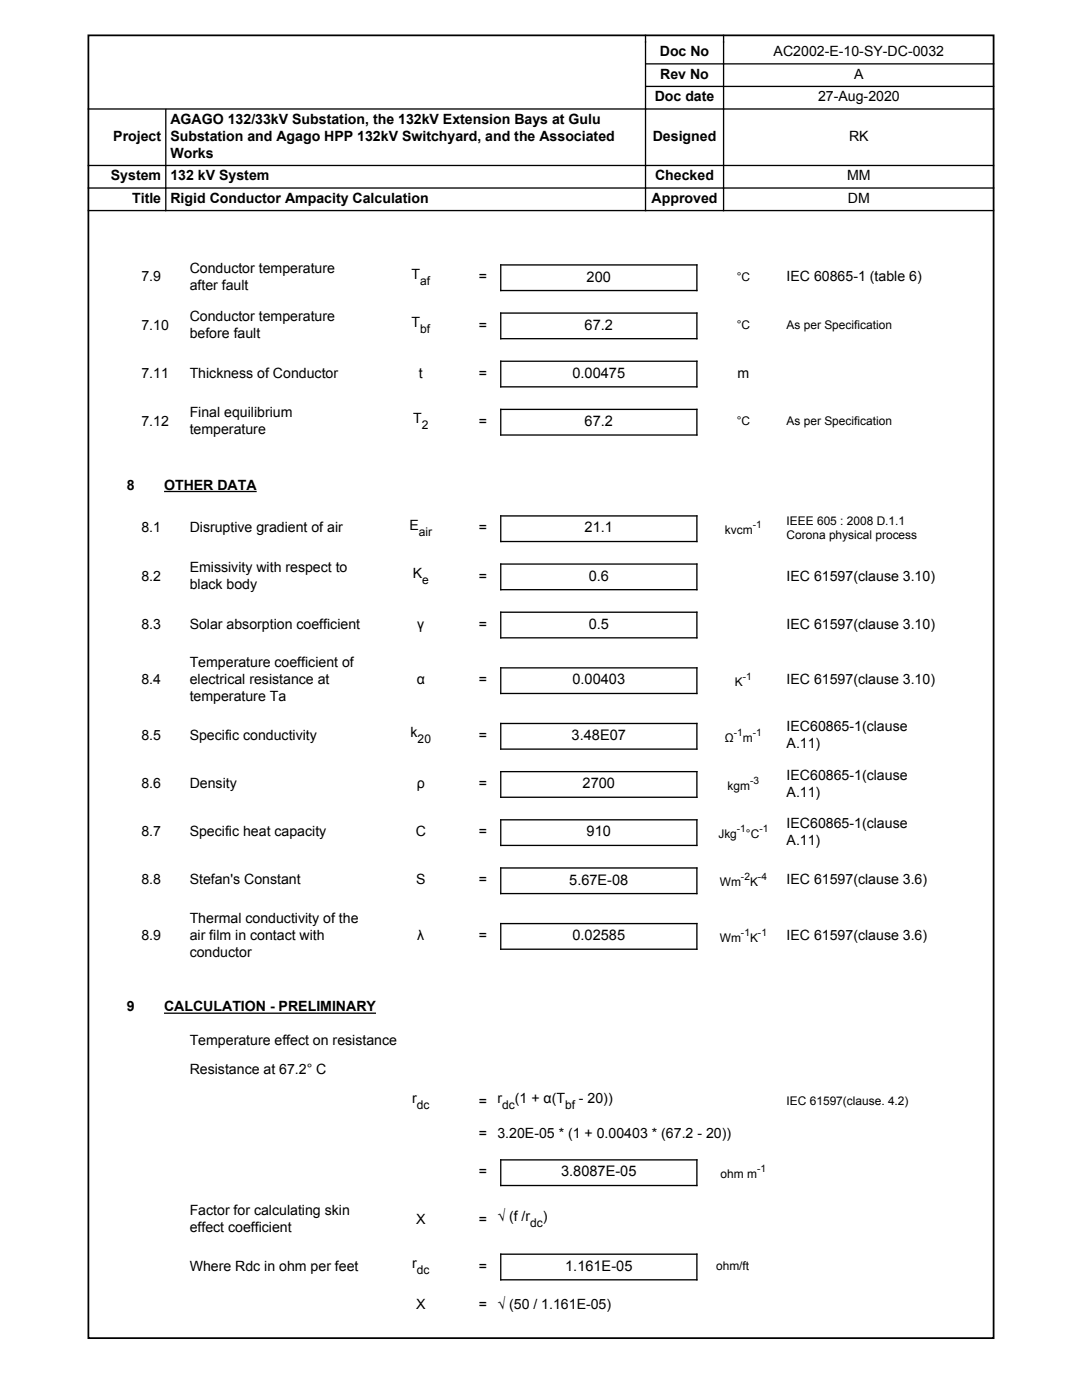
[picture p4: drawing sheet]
<svg xmlns="http://www.w3.org/2000/svg" width="216mm" height="279mm" viewBox="0 0 216 279" stroke-linecap="round" stroke-linejoin="round" font-family="sans-serif">
<defs><g id="words">
<g font-size="2.9">
<text x="117.1" y="56.2">200</text>
<text x="116.7" y="65.8">67.2</text>
<text x="114.2" y="75.4">0.00475</text>
<text x="116.7" y="85">67.2</text>
<text x="116.7" y="106.3">21.1</text>
<text x="117.5" y="115.9">0.6</text>
<text x="117.5" y="125.5">0.5</text>
<text x="114.2" y="136.6">0.00403</text>
<text x="114.1" y="147.7">3.48E07</text>
<text x="116.3" y="157.3">2700</text>
<text x="117.1" y="166.9">910</text>
<text x="113.6" y="176.5">5.67E-08</text>
<text x="114.2" y="187.6">0.02585</text>
<text x="112" y="234.8">3.8087E-05</text>
<text x="112.8" y="253.6">1.161E-05</text>
</g>
<g font-size="2.8">
<text x="131.7" y="11.2">Doc No</text>
<text x="154.4" y="11.2">AC2002-E-10-SY-DC-0032</text>
<text x="131.7" y="15.7">Rev No</text>
<text x="170.4" y="15.7">A</text>
<text x="130.6" y="20.2">Doc date</text>
<text x="163.2" y="20.2">27-Aug-2020</text>
<text x="22.6" y="28.1">Project</text>
<text x="34" y="24.7">AGAGO 132/33kV Substation, the 132kV Extension Bays at Gulu</text>
<text x="34" y="28.1">Substation and Agago HPP 132kV Switchyard, and the Associated</text>
<text x="130.2" y="28.1">Designed</text>
<text x="169.4" y="28.1">RK</text>
<text x="34" y="31.5">Works</text>
<text x="22.1" y="36">System</text>
<text x="26.4" y="40.5">Title</text>
<text x="34" y="36">132 kV System</text>
<text x="34" y="40.5">Rigid Conductor Ampacity Calculation</text>
<text x="130" y="40.5">Approved</text>
<text x="130.7" y="36">Checked</text>
<text x="169" y="36">MM</text>
<text x="169.2" y="40.5">DM</text>
<text x="28.2" y="56.2">7.9</text>
<text x="37.8" y="54.5">Conductor temperature</text>
<text x="37.8" y="57.9">after fault</text>
<text x="82.1" y="55.6">T</text>
<text x="95.5" y="56.2">=</text>
<text x="157" y="56.2">IEC 60865-1 (table 6)</text>
<text x="28.2" y="65.8">7.10</text>
<text x="37.8" y="64.1">Conductor temperature</text>
<text x="82.1" y="65.2">T</text>
<text x="95.5" y="65.8">=</text>
<text x="37.8" y="67.5">before fault</text>
<text x="28.2" y="75.4">7.11</text>
<text x="37.8" y="75.4">Thickness of Conductor</text>
<text x="83.6" y="75.4">t</text>
<text x="95.5" y="75.4">=</text>
<text x="147.2" y="75.4">m</text>
<text x="37.8" y="83.3">Final equilibrium</text>
<text x="28.2" y="85">7.12</text>
<text x="37.8" y="86.7">temperature</text>
<text x="82.4" y="84.4">T</text>
<text x="95.5" y="85">=</text>
<text x="25.3" y="97.7">8</text>
<text x="32.7" y="97.7">OTHER DATA</text>
<text x="28.2" y="106.2">8.1</text>
<text x="37.8" y="106.2">Disruptive gradient of air</text>
<text x="81.7" y="105.7">E</text>
<text x="95.5" y="106.2">=</text>
<text x="28.2" y="115.9">8.2</text>
<text x="37.8" y="114.2">Emissivity with respect to</text>
<text x="37.8" y="117.6">black body</text>
<text x="82.4" y="115.3">K</text>
<text x="95.5" y="115.9">=</text>
<text x="157" y="115.9">IEC 61597(clause 3.10)</text>
<text x="28.2" y="125.5">8.3</text>
<text x="37.8" y="125.5">Solar absorption coefficient</text>
<text x="83.3" y="125.5">γ</text>
<text x="95.5" y="125.5">=</text>
<text x="157" y="125.5">IEC 61597(clause 3.10)</text>
<text x="28.2" y="136.6">8.4</text>
<text x="37.8" y="133.2">Temperature coefficient of</text>
<text x="37.8" y="136.6">electrical resistance at</text>
<text x="83.1" y="136.6">α</text>
<text x="95.5" y="136.6">=</text>
<text x="157" y="136.6">IEC 61597(clause 3.10)</text>
<text x="37.8" y="140">temperature Ta</text>
<text x="28.2" y="147.7">8.5</text>
<text x="37.8" y="147.7">Specific conductivity</text>
<text x="81.9" y="147.1">k</text>
<text x="95.5" y="147.7">=</text>
<text x="157" y="146">IEC60865-1(clause</text>
<text x="157" y="149.4">A.11)</text>
<text x="157" y="155.6">IEC60865-1(clause</text>
<text x="28.2" y="157.3">8.6</text>
<text x="37.8" y="157.3">Density</text>
<text x="83.2" y="157.3">ρ</text>
<text x="95.5" y="157.3">=</text>
<text x="157" y="159">A.11)</text>
<text x="28.2" y="166.9">8.7</text>
<text x="37.8" y="166.9">Specific heat capacity</text>
<text x="82.9" y="166.9">C</text>
<text x="95.5" y="166.9">=</text>
<text x="157" y="165.2">IEC60865-1(clause</text>
<text x="157" y="168.6">A.11)</text>
<text x="28.2" y="176.5">8.8</text>
<text x="37.8" y="176.5">Stefan's Constant</text>
<text x="83" y="176.5">S</text>
<text x="95.5" y="176.5">=</text>
<text x="157" y="176.5">IEC 61597(clause 3.6)</text>
<text x="37.8" y="184.2">Thermal conductivity of the</text>
<text x="28.2" y="187.6">8.9</text>
<text x="37.8" y="187.6">air film in contact with</text>
<text x="37.8" y="191">conductor</text>
<text x="83.3" y="187.6">λ</text>
<text x="95.5" y="187.6">=</text>
<text x="157" y="187.6">IEC 61597(clause 3.6)</text>
<text x="25.3" y="201.9">9</text>
<text x="32.7" y="201.9">CALCULATION - PRELIMINARY</text>
<text x="37.8" y="208.5">Temperature effect on resistance</text>
<text x="37.8" y="214.3">Resistance at 67.2° C</text>
<text x="82.2" y="220.1">r</text>
<text x="95.5" y="220.7">=</text>
<text x="99.3" y="220.1">r</text>
<text x="102.7" y="220.1">(1 + α(T</text>
<text x="115.5" y="220.1">- 20))</text>
<text x="95.5" y="227.1">=</text>
<text x="99.3" y="227.1">3.20E-05 * (1 + 0.00403 * (67.2 - 20))</text>
<text x="95.5" y="234.8">=</text>
<text x="37.8" y="242.5">Factor for calculating skin</text>
<text x="37.8" y="245.9">effect coefficient</text>
<text x="83" y="244.2">X</text>
<text x="95.5" y="244.2">=</text>
<text x="99.3" y="243.6">√ (f /r</text>
<text x="108.3" y="243.6">)</text>
<text x="37.8" y="253.6">Where Rdc in ohm per feet</text>
<text x="82.2" y="253">r</text>
<text x="95.5" y="253.6">=</text>
<text x="83" y="261.3">X</text>
<text x="95.5" y="261.3">=</text>
<text x="99.3" y="261.3">√ (50 / 1.161E-05)</text>
</g>
<g font-size="2.4">
<text x="83.8" y="56.8">af</text>
<text x="147" y="56">°C</text>
<text x="147" y="65.7">°C</text>
<text x="157" y="65.7">As per Specification</text>
<text x="83.8" y="66.4">bf</text>
<text x="84.2" y="85.6">2</text>
<text x="147" y="84.9">°C</text>
<text x="157" y="84.9">As per Specification</text>
<text x="83.6" y="106.9">air</text>
<text x="144.7" y="106.6">kvcm</text>
<text x="157" y="104.7">IEEE 605 : 2008 D.1.1</text>
<text x="157" y="107.6">Corona physical process</text>
<text x="84.2" y="116.5">e</text>
<text x="146.6" y="136.9">K</text>
<text x="83.3" y="148.3">20</text>
<text x="144.6" y="148">Ω</text>
<text x="148.2" y="148">m</text>
<text x="145.2" y="157.6">kgm</text>
<text x="143.3" y="167.2">Jkg</text>
<text x="148.9" y="167.2">°C</text>
<text x="143.6" y="176.9">Wm</text>
<text x="149.7" y="176.9">K</text>
<text x="143.6" y="188">Wm</text>
<text x="149.7" y="188">K</text>
<text x="83.2" y="221.3">dc</text>
<text x="100.2" y="221.3">dc</text>
<text x="112.7" y="221.3">bf</text>
<text x="157" y="220.6">IEC 61597(clause. 4.2)</text>
<text x="143.8" y="235.1">ohm m</text>
<text x="105.8" y="244.8">dc</text>
<text x="83.2" y="254.2">dc</text>
<text x="142.9" y="253.5">ohm/ft</text>
</g>
<g font-size="2">
<text x="150.2" y="105.4">-1</text>
<text x="148.2" y="135.7">-1</text>
<text x="146.4" y="146.8">-1</text>
<text x="150.2" y="146.8">-1</text>
<text x="149.7" y="156.4">-3</text>
<text x="147" y="166.1">-1</text>
<text x="151.5" y="166.1">-1</text>
<text x="147.9" y="175.7">-2</text>
<text x="151.2" y="175.7">-4</text>
<text x="147.9" y="186.8">-1</text>
<text x="151.2" y="186.8">-1</text>
<text x="151.1" y="233.9">-1</text>
</g>
</g></defs>
<g fill="none" stroke="#000" stroke-width=".26">
<path d="M128.8 7.1v14.6h-111.2M128.9 12.7h15.4M128.9 17.2h15.4M144.4 7.1v5.6h53.9M144.4 12.9v4.3h53.9M144.4 17.4v4.3h53.9M17.6 33h15.4M17.6 37.5h15.4M33.1 21.9v11.1h95.7v-11.1M33.1 33.2v4.3h95.7v-4.3M33.1 37.7v4.3h95.7v-4.3M128.9 21.7h15.4"/>
<path d="M128.9 33h15.4M128.9 37.5h15.4M144.4 21.9v11.1h53.9M144.4 33.2v4.3h53.9M144.4 37.7v4.3h53.9M17.6 42h15.4M99.9 52.9h39.2v5.1h-39.2zM128.9 42h15.4M99.9 62.5h39.2v5.1h-39.2zM99.9 72.1h39.2v5.1h-39.2zM32.7 98.1h18.5M99.9 81.7h39.2v5.1h-39.2z"/>
<path d="M99.9 103h39.2v5.1h-39.2zM99.9 112.6h39.2v5.1h-39.2zM99.9 122.2h39.2v5.1h-39.2zM99.9 133.3h39.2v5.1h-39.2zM99.9 144.4h39.2v5.1h-39.2zM99.9 154h39.2v5.1h-39.2zM99.9 163.6h39.2v5.1h-39.2zM99.9 173.2h39.2v5.1h-39.2zM99.9 184.3h39.2v5.1h-39.2zM32.7 202.2h42.3M99.9 231.5h39.2v5.1h-39.2zM99.9 250.3h39.2v5.1h-39.2z"/>
</g>
<path d="M17.6 7.1h180.7v260h-180.7z" fill="none" stroke="#000" stroke-width=".35"/>
<use href="#words"/>
</svg>
